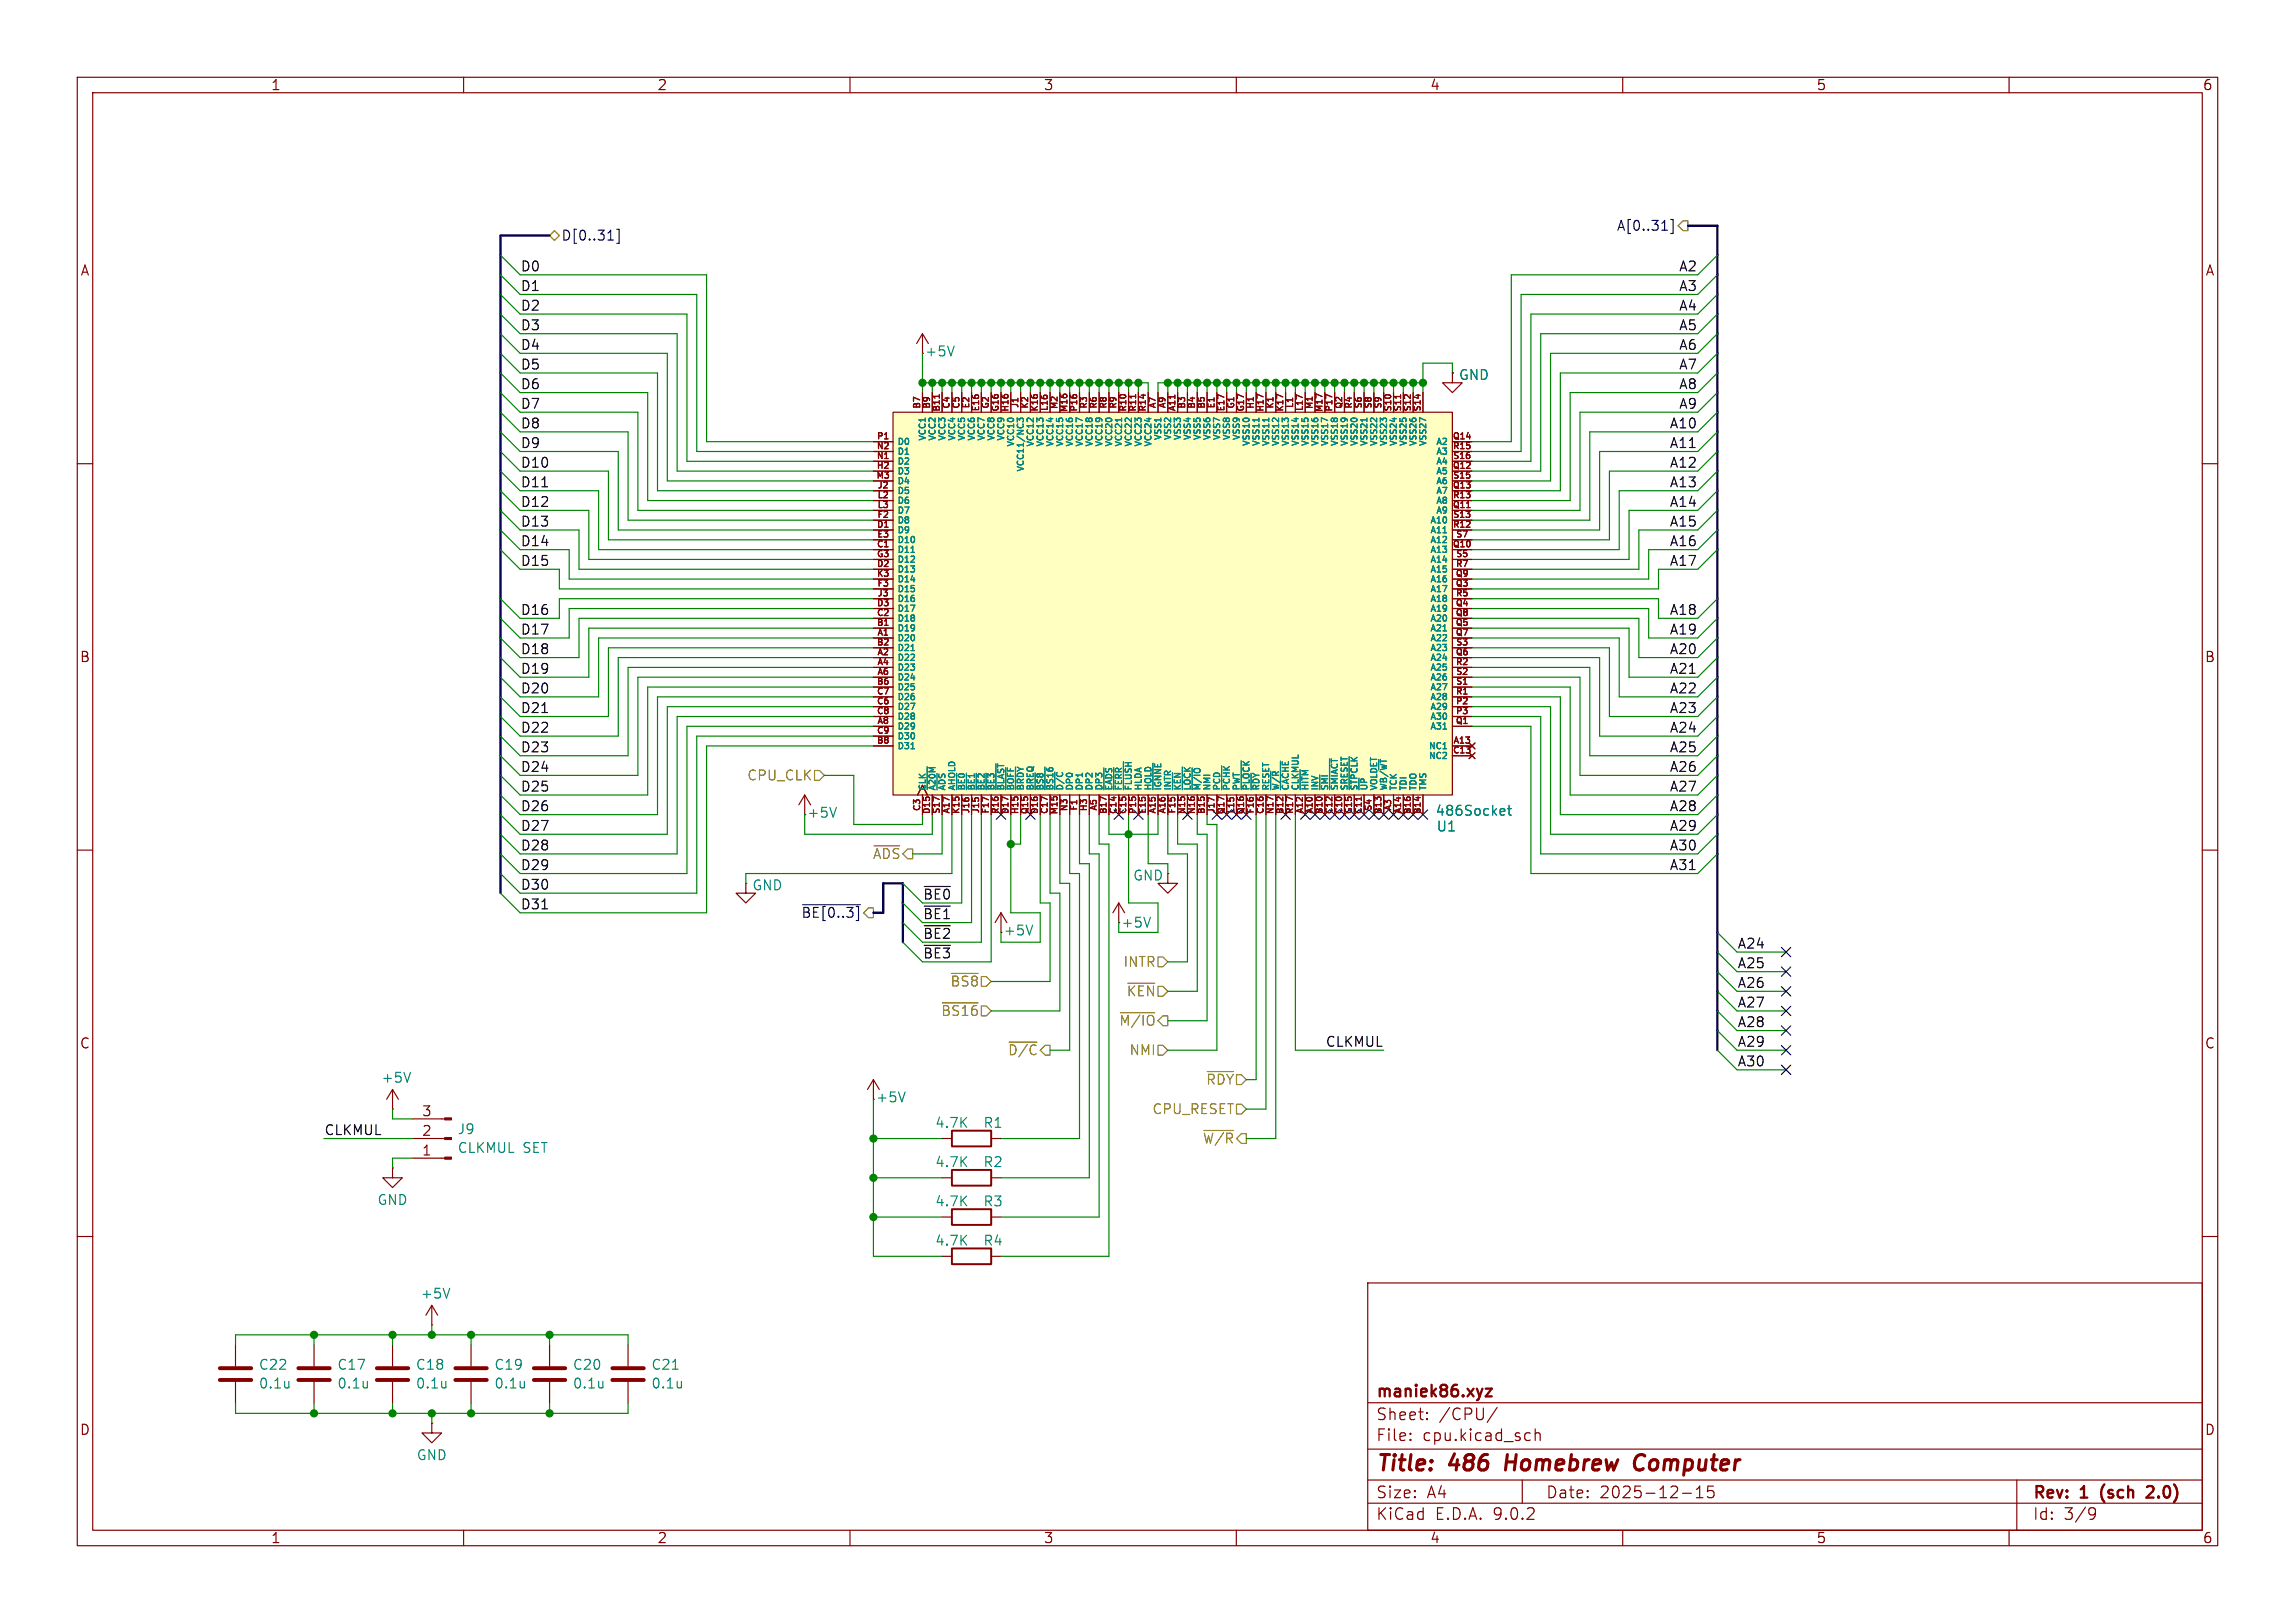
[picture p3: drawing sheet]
<svg xmlns="http://www.w3.org/2000/svg" width="297mm" height="210mm" viewBox="0 0 297 210" stroke-linecap="round" stroke-linejoin="round" font-family="sans-serif">
<defs><g id="words">
<g font-size="2.8" fill="#840000">
<text x="178" y="190.9">Title:</text>
<text x="187.7" y="190.9">486</text>
<text x="195.7" y="190.9">Homebrew</text>
<text x="213.2" y="190.9">Computer</text>
</g>
<g font-size="2.1" fill="#840000">
<text x="178" y="184">Sheet:</text>
<text x="178" y="181.2">maniek86.xyz</text>
<text x="186.2" y="184">/CPU/</text>
<text x="178" y="186.7">File:</text>
<text x="184.1" y="186.7">cpu.kicad_sch</text>
<text x="178" y="196.9">KiCad</text>
<text x="178" y="194.1">Size:</text>
<text x="184.7" y="194.1">A4</text>
<text x="185.7" y="196.9">E.D.A.</text>
<text x="193.3" y="196.9">9.0.2</text>
<text x="200" y="194.1">Date:</text>
<text x="207" y="194.1">2025-12-15</text>
<text x="263" y="194.3">Rev:</text>
<text x="263" y="196.9">Id:</text>
<text x="267.1" y="196.9">3/9</text>
<text x="269.4" y="194.3">1</text>
<text x="272.6" y="194.3">(sch</text>
<text x="279.2" y="194.3">2.0)</text>
</g>
<g font-size="1.8" fill="#840000">
<text x="35" y="11.9">1</text>
<text x="85" y="11.9">2</text>
<text x="135" y="11.9">3</text>
<text x="185" y="11.9">4</text>
<text x="235" y="11.9">5</text>
<text x="285" y="11.9">6</text>
<text x="10.3" y="35.9">A</text>
<text x="285.3" y="35.9">A</text>
<text x="10.3" y="85.9">B</text>
<text x="285.3" y="85.9">B</text>
<text x="10.3" y="135.9">C</text>
<text x="285.3" y="135.9">C</text>
<text x="54.5" y="149.6">1</text>
<text x="54.5" y="147.1">2</text>
<text x="54.5" y="144.5">3</text>
<text x="10.3" y="185.9">D</text>
<text x="285.3" y="185.9">D</text>
<text x="35" y="199.9">1</text>
<text x="85" y="199.9">2</text>
<text x="135" y="199.9">3</text>
<text x="185" y="199.9">4</text>
<text x="235" y="199.9">5</text>
<text x="285" y="199.9">6</text>
</g>
<g font-size="1.8">
<text x="67.3" y="35.2">D0</text>
<text x="217.2" y="35.2">A2</text>
<text x="67.3" y="37.8">D1</text>
<text x="67.3" y="40.3">D2</text>
<text x="217.2" y="40.3">A4</text>
<text x="217.2" y="37.8">A3</text>
<text x="67.3" y="47.9">D5</text>
<text x="67.3" y="45.4">D4</text>
<text x="67.3" y="42.8">D3</text>
<text x="217.2" y="45.4">A6</text>
<text x="217.2" y="42.8">A5</text>
<text x="217.2" y="47.9">A7</text>
<text x="67.3" y="50.5">D6</text>
<text x="67.3" y="53">D7</text>
<text x="217.2" y="50.5">A8</text>
<text x="217.2" y="53">A9</text>
<text x="67.3" y="55.5">D8</text>
<text x="67.3" y="58.1">D9</text>
<text x="216" y="58.1">A11</text>
<text x="216" y="55.5">A10</text>
<text x="67.3" y="63.2">D11</text>
<text x="67.3" y="60.6">D10</text>
<text x="67.3" y="65.7">D12</text>
<text x="216" y="65.7">A14</text>
<text x="216" y="63.2">A13</text>
<text x="216" y="60.6">A12</text>
<text x="67.3" y="68.2">D13</text>
<text x="67.3" y="70.8">D14</text>
<text x="216" y="68.2">A15</text>
<text x="216" y="70.8">A16</text>
<text x="67.3" y="73.3">D15</text>
<text x="216" y="73.3">A17</text>
<text x="67.3" y="82.2">D17</text>
<text x="67.3" y="79.7">D16</text>
<text x="216" y="79.7">A18</text>
<text x="216" y="82.2">A19</text>
<text x="67.3" y="89.8">D20</text>
<text x="67.3" y="84.7">D18</text>
<text x="67.3" y="87.3">D19</text>
<text x="216" y="89.8">A22</text>
<text x="216" y="84.7">A20</text>
<text x="216" y="87.3">A21</text>
<text x="67.3" y="92.4">D21</text>
<text x="67.3" y="94.9">D22</text>
<text x="216" y="94.9">A24</text>
<text x="216" y="92.4">A23</text>
<text x="67.3" y="100">D24</text>
<text x="67.3" y="97.4">D23</text>
<text x="216" y="97.4">A25</text>
<text x="216" y="100">A26</text>
<text x="67.3" y="102.5">D25</text>
<text x="67.3" y="105.1">D26</text>
<text x="67.3" y="107.6">D27</text>
<text x="216" y="105.1">A28</text>
<text x="216" y="102.5">A27</text>
<text x="216" y="107.6">A29</text>
<text x="67.3" y="112.7">D29</text>
<text x="67.3" y="110.1">D28</text>
<text x="216" y="110.1">A30</text>
<text x="216" y="112.7">A31</text>
<text x="67.3" y="117.8">D31</text>
<text x="67.3" y="115.2">D30</text>
<text x="119.4" y="119">~{BE1}</text>
<text x="119.4" y="116.5">~{BE0}</text>
<text x="119.4" y="124.1">~{BE3}</text>
<text x="119.4" y="121.6">~{BE2}</text>
<text x="224.8" y="122.8">A24</text>
<text x="224.8" y="125.4">A25</text>
<text x="224.8" y="130.5">A27</text>
<text x="224.8" y="127.9">A26</text>
<text x="171.5" y="135.5">CLKMUL</text>
<text x="224.8" y="135.5">A29</text>
<text x="224.8" y="133">A28</text>
<text x="224.8" y="138.1">A30</text>
<text x="41.9" y="147">CLKMUL</text>
</g>
<g font-size="1.8" fill="#000084">
<text x="72.6" y="31.3">D[0..31]</text>
<text x="209.2" y="30.1">A[0..31]</text>
<text x="103.6" y="119">~{BE[0..3]}</text>
</g>
<g font-size="1.8" fill="#008484">
<text x="119.6" y="46.3">+5V</text>
<text x="188.7" y="49.4">GND</text>
<text x="104.4" y="106">+5V</text>
<text x="185.7" y="105.8">486Socket</text>
<text x="185.8" y="107.8">U1</text>
<text x="97.3" y="115.4">GND</text>
<text x="146.6" y="114.1">GND</text>
<text x="129.8" y="121.3">+5V</text>
<text x="49.3" y="140.3">+5V</text>
<text x="113.3" y="142.8">+5V</text>
<text x="59.1" y="147">J9</text>
<text x="59.1" y="149.4">CLKMUL</text>
<text x="67.7" y="149.4">SET</text>
<text x="120.9" y="146.2">4.7K</text>
<text x="127.2" y="146.2">R1</text>
<text x="120.9" y="151.2">4.7K</text>
<text x="127.2" y="151.2">R2</text>
<text x="48.8" y="156.1">GND</text>
<text x="120.9" y="161.4">4.7K</text>
<text x="120.9" y="156.3">4.7K</text>
<text x="127.2" y="161.4">R4</text>
<text x="127.2" y="156.3">R3</text>
<text x="54.4" y="168.2">+5V</text>
<text x="33.4" y="177.5">C22</text>
<text x="33.4" y="179.9">0.1u</text>
<text x="43.6" y="177.5">C17</text>
<text x="43.6" y="179.9">0.1u</text>
<text x="53.7" y="177.5">C18</text>
<text x="53.7" y="179.9">0.1u</text>
<text x="63.9" y="177.5">C19</text>
<text x="63.9" y="179.9">0.1u</text>
<text x="74.1" y="177.5">C20</text>
<text x="74.1" y="179.9">0.1u</text>
<text x="84.2" y="177.5">C21</text>
<text x="84.2" y="179.9">0.1u</text>
<text x="53.8" y="189.1">GND</text>
</g>
<g font-size="1.8" fill="#848400">
<text x="96.6" y="101.2">CPU_CLK</text>
<text x="112.9" y="111.4">~{ADS}</text>
<text x="145.3" y="125.3">INTR</text>
<text x="121.7" y="131.7">~{BS16}</text>
<text x="122.9" y="127.9">~{BS8}</text>
<text x="145.7" y="129.1">~{KEN}</text>
<text x="130.4" y="136.8">~{D/C}</text>
<text x="144.7" y="132.9">~{M/IO}</text>
<text x="146.1" y="136.8">NMI</text>
<text x="156" y="140.6">~{RDY}</text>
<text x="149" y="144.4">CPU_RESET</text>
<text x="155.6" y="148.2">~{W/R}</text>
</g>
<text font-size="1.8" fill="#008400" x="145" y="120.2">+5V</text>
<g font-size="1.1" fill="#840000">
<text x="119.1" y="53" transform="rotate(-90 119.1 53)">B7</text>
<text x="120.4" y="53" transform="rotate(-90 120.4 53)">B9</text>
<text x="121.7" y="53.4" transform="rotate(-90 121.7 53.4)">B11</text>
<text x="122.9" y="53" transform="rotate(-90 122.9 53)">C4</text>
<text x="124.2" y="53" transform="rotate(-90 124.2 53)">C5</text>
<text x="125.5" y="53" transform="rotate(-90 125.5 53)">E2</text>
<text x="126.7" y="53.3" transform="rotate(-90 126.7 53.3)">E16</text>
<text x="128" y="53" transform="rotate(-90 128 53)">G2</text>
<text x="129.3" y="53.4" transform="rotate(-90 129.3 53.4)">G16</text>
<text x="130.6" y="53.4" transform="rotate(-90 130.6 53.4)">H16</text>
<text x="131.8" y="52.9" transform="rotate(-90 131.8 52.9)">J1</text>
<text x="133.1" y="53" transform="rotate(-90 133.1 53)">K2</text>
<text x="134.4" y="53.4" transform="rotate(-90 134.4 53.4)">K16</text>
<text x="135.6" y="53.3" transform="rotate(-90 135.6 53.3)">L16</text>
<text x="136.9" y="53.1" transform="rotate(-90 136.9 53.1)">M2</text>
<text x="138.2" y="53.4" transform="rotate(-90 138.2 53.4)">M16</text>
<text x="139.4" y="53.4" transform="rotate(-90 139.4 53.4)">P16</text>
<text x="140.7" y="53" transform="rotate(-90 140.7 53)">R3</text>
<text x="142" y="53" transform="rotate(-90 142 53)">R6</text>
<text x="143.3" y="53" transform="rotate(-90 143.3 53)">R8</text>
<text x="144.5" y="53" transform="rotate(-90 144.5 53)">R9</text>
<text x="145.8" y="53.4" transform="rotate(-90 145.8 53.4)">R10</text>
<text x="147.1" y="53.4" transform="rotate(-90 147.1 53.4)">R11</text>
<text x="148.3" y="53.4" transform="rotate(-90 148.3 53.4)">R14</text>
<text x="149.6" y="52.9" transform="rotate(-90 149.6 52.9)">A7</text>
<text x="150.9" y="52.9" transform="rotate(-90 150.9 52.9)">A9</text>
<text x="152.1" y="53.3" transform="rotate(-90 152.1 53.3)">A11</text>
<text x="153.4" y="53" transform="rotate(-90 153.4 53)">B3</text>
<text x="154.7" y="53" transform="rotate(-90 154.7 53)">B4</text>
<text x="156" y="53" transform="rotate(-90 156 53)">B5</text>
<text x="157.2" y="53" transform="rotate(-90 157.2 53)">E1</text>
<text x="158.5" y="53.3" transform="rotate(-90 158.5 53.3)">E17</text>
<text x="159.8" y="53" transform="rotate(-90 159.8 53)">G1</text>
<text x="161" y="53.4" transform="rotate(-90 161 53.4)">G17</text>
<text x="162.3" y="53" transform="rotate(-90 162.3 53)">H1</text>
<text x="163.6" y="53.4" transform="rotate(-90 163.6 53.4)">H17</text>
<text x="164.8" y="53" transform="rotate(-90 164.8 53)">K1</text>
<text x="166.1" y="53.4" transform="rotate(-90 166.1 53.4)">K17</text>
<text x="167.4" y="52.9" transform="rotate(-90 167.4 52.9)">L1</text>
<text x="168.7" y="53.3" transform="rotate(-90 168.7 53.3)">L17</text>
<text x="169.9" y="53.1" transform="rotate(-90 169.9 53.1)">M1</text>
<text x="171.2" y="53.4" transform="rotate(-90 171.2 53.4)">M17</text>
<text x="172.5" y="53.4" transform="rotate(-90 172.5 53.4)">P17</text>
<text x="173.7" y="53" transform="rotate(-90 173.7 53)">Q2</text>
<text x="175" y="53" transform="rotate(-90 175 53)">R4</text>
<text x="176.3" y="53" transform="rotate(-90 176.3 53)">S6</text>
<text x="177.5" y="53" transform="rotate(-90 177.5 53)">S8</text>
<text x="178.8" y="53" transform="rotate(-90 178.8 53)">S9</text>
<text x="180.1" y="53.4" transform="rotate(-90 180.1 53.4)">S10</text>
<text x="181.4" y="53.4" transform="rotate(-90 181.4 53.4)">S11</text>
<text x="182.6" y="53.4" transform="rotate(-90 182.6 53.4)">S12</text>
<text x="183.9" y="53.4" transform="rotate(-90 183.9 53.4)">S14</text>
<text x="113.4" y="58.2">N2</text>
<text x="113.4" y="59.4">N1</text>
<text x="113.4" y="56.9">P1</text>
<text x="187.9" y="56.9">Q14</text>
<text x="187.9" y="58.2">R15</text>
<text x="187.9" y="59.4">S16</text>
<text x="113.3" y="62">M3</text>
<text x="113.4" y="60.7">H2</text>
<text x="113.4" y="64.5">L2</text>
<text x="113.4" y="65.8">L3</text>
<text x="113.5" y="63.2">J2</text>
<text x="187.9" y="60.7">Q12</text>
<text x="187.9" y="63.2">Q13</text>
<text x="187.9" y="65.8">Q11</text>
<text x="187.9" y="64.5">R13</text>
<text x="187.9" y="62">S15</text>
<text x="113.4" y="68.3">D1</text>
<text x="113.4" y="70.9">C1</text>
<text x="113.4" y="69.6">E3</text>
<text x="113.4" y="67.1">F2</text>
<text x="187.9" y="70.9">Q10</text>
<text x="187.9" y="68.3">R12</text>
<text x="187.9" y="67.1">S13</text>
<text x="188.3" y="69.6">S7</text>
<text x="113.4" y="72.1">G3</text>
<text x="113.4" y="73.4">D2</text>
<text x="113.4" y="74.7">K3</text>
<text x="113.4" y="75.9">F3</text>
<text x="113.5" y="77.2">J3</text>
<text x="188.3" y="74.7">Q9</text>
<text x="188.3" y="75.9">Q3</text>
<text x="188.3" y="73.4">R7</text>
<text x="188.3" y="77.2">R5</text>
<text x="188.3" y="72.1">S5</text>
<text x="113.4" y="78.5">D3</text>
<text x="113.4" y="79.8">C2</text>
<text x="113.4" y="81">B1</text>
<text x="113.4" y="83.6">B2</text>
<text x="113.4" y="82.3">A1</text>
<text x="188.3" y="78.5">Q4</text>
<text x="188.3" y="79.8">Q8</text>
<text x="188.3" y="81">Q5</text>
<text x="188.3" y="82.3">Q7</text>
<text x="188.3" y="83.6">S3</text>
<text x="113.4" y="88.6">B6</text>
<text x="113.4" y="89.9">C7</text>
<text x="113.4" y="84.8">A2</text>
<text x="113.4" y="86.1">A4</text>
<text x="113.4" y="87.4">A6</text>
<text x="188.3" y="84.8">Q6</text>
<text x="188.3" y="86.1">R2</text>
<text x="188.3" y="89.9">R1</text>
<text x="188.3" y="87.4">S2</text>
<text x="188.3" y="88.6">S1</text>
<text x="113.4" y="91.2">C6</text>
<text x="113.4" y="92.5">C8</text>
<text x="113.4" y="95">C9</text>
<text x="113.4" y="93.7">A8</text>
<text x="188.3" y="93.7">Q1</text>
<text x="188.3" y="91.2">P2</text>
<text x="188.3" y="92.5">P3</text>
<text x="113.4" y="96.3">B8</text>
<text x="187.9" y="97.5">C13</text>
<text x="188" y="96.3">A13</text>
<text x="119.1" y="105.1" transform="rotate(-90 119.1 105.1)">C3</text>
<text x="120.4" y="105.5" transform="rotate(-90 120.4 105.5)">D15</text>
<text x="121.7" y="105.4" transform="rotate(-90 121.7 105.4)">S17</text>
<text x="122.9" y="105.4" transform="rotate(-90 122.9 105.4)">A17</text>
<text x="124.2" y="105.5" transform="rotate(-90 124.2 105.5)">K15</text>
<text x="125.5" y="105.4" transform="rotate(-90 125.5 105.4)">J16</text>
<text x="126.7" y="105.4" transform="rotate(-90 126.7 105.4)">J15</text>
<text x="128" y="105.4" transform="rotate(-90 128 105.4)">F17</text>
<text x="129.3" y="105.5" transform="rotate(-90 129.3 105.5)">R16</text>
<text x="130.6" y="105.5" transform="rotate(-90 130.6 105.5)">D17</text>
<text x="131.8" y="105.5" transform="rotate(-90 131.8 105.5)">H15</text>
<text x="133.1" y="105.5" transform="rotate(-90 133.1 105.5)">Q15</text>
<text x="134.4" y="105.5" transform="rotate(-90 134.4 105.5)">D16</text>
<text x="135.6" y="105.5" transform="rotate(-90 135.6 105.5)">C17</text>
<text x="136.9" y="105.5" transform="rotate(-90 136.9 105.5)">M15</text>
<text x="138.2" y="105.1" transform="rotate(-90 138.2 105.1)">N3</text>
<text x="139.4" y="105" transform="rotate(-90 139.4 105)">F1</text>
<text x="140.7" y="105.1" transform="rotate(-90 140.7 105.1)">H3</text>
<text x="142" y="105" transform="rotate(-90 142 105)">A5</text>
<text x="143.3" y="105.5" transform="rotate(-90 143.3 105.5)">B17</text>
<text x="144.5" y="105.5" transform="rotate(-90 144.5 105.5)">C14</text>
<text x="145.8" y="105.5" transform="rotate(-90 145.8 105.5)">C15</text>
<text x="147.1" y="105.5" transform="rotate(-90 147.1 105.5)">P15</text>
<text x="148.3" y="105.4" transform="rotate(-90 148.3 105.4)">E15</text>
<text x="149.6" y="105.4" transform="rotate(-90 149.6 105.4)">A15</text>
<text x="150.9" y="105.4" transform="rotate(-90 150.9 105.4)">A16</text>
<text x="152.1" y="105.4" transform="rotate(-90 152.1 105.4)">F15</text>
<text x="153.4" y="105.5" transform="rotate(-90 153.4 105.5)">N15</text>
<text x="154.7" y="105.5" transform="rotate(-90 154.7 105.5)">N16</text>
<text x="156" y="105.5" transform="rotate(-90 156 105.5)">B15</text>
<text x="157.2" y="105.4" transform="rotate(-90 157.2 105.4)">J17</text>
<text x="158.5" y="105.5" transform="rotate(-90 158.5 105.5)">Q17</text>
<text x="159.8" y="105.4" transform="rotate(-90 159.8 105.4)">L15</text>
<text x="161" y="105.5" transform="rotate(-90 161 105.5)">Q16</text>
<text x="162.3" y="105.4" transform="rotate(-90 162.3 105.4)">F16</text>
<text x="163.6" y="105.5" transform="rotate(-90 163.6 105.5)">C16</text>
<text x="164.8" y="105.5" transform="rotate(-90 164.8 105.5)">N17</text>
<text x="166.1" y="105.5" transform="rotate(-90 166.1 105.5)">B12</text>
<text x="167.4" y="105.5" transform="rotate(-90 167.4 105.5)">R17</text>
<text x="168.7" y="105.4" transform="rotate(-90 168.7 105.4)">A12</text>
<text x="169.9" y="105.4" transform="rotate(-90 169.9 105.4)">A10</text>
<text x="171.2" y="105.5" transform="rotate(-90 171.2 105.5)">B10</text>
<text x="172.5" y="105.5" transform="rotate(-90 172.5 105.5)">C12</text>
<text x="173.7" y="105.5" transform="rotate(-90 173.7 105.5)">C10</text>
<text x="175" y="105.5" transform="rotate(-90 175 105.5)">G15</text>
<text x="176.3" y="105.5" transform="rotate(-90 176.3 105.5)">C11</text>
<text x="177.5" y="105.1" transform="rotate(-90 177.5 105.1)">S4</text>
<text x="178.8" y="105.5" transform="rotate(-90 178.8 105.5)">B13</text>
<text x="180.1" y="105" transform="rotate(-90 180.1 105)">A3</text>
<text x="181.4" y="105.4" transform="rotate(-90 181.4 105.4)">A14</text>
<text x="182.6" y="105.5" transform="rotate(-90 182.6 105.5)">B16</text>
<text x="183.9" y="105.5" transform="rotate(-90 183.9 105.5)">B14</text>
</g>
<g font-size="1.1" fill="#008484">
<text x="116.1" y="57.8">D0</text>
<text x="116.1" y="59">D1</text>
<text x="120" y="57.2" transform="rotate(-90 120 57.2)">VCC1</text>
<text x="121.3" y="57.2" transform="rotate(-90 121.3 57.2)">VCC2</text>
<text x="122.5" y="57.2" transform="rotate(-90 122.5 57.2)">VCC3</text>
<text x="123.8" y="57.2" transform="rotate(-90 123.8 57.2)">VCC4</text>
<text x="125.1" y="57.2" transform="rotate(-90 125.1 57.2)">VCC5</text>
<text x="126.4" y="57.2" transform="rotate(-90 126.4 57.2)">VCC6</text>
<text x="127.6" y="57.2" transform="rotate(-90 127.6 57.2)">VCC7</text>
<text x="128.9" y="57.2" transform="rotate(-90 128.9 57.2)">VCC8</text>
<text x="130.2" y="57.2" transform="rotate(-90 130.2 57.2)">VCC9</text>
<text x="131.4" y="58" transform="rotate(-90 131.4 58)">VCC10</text>
<text x="134" y="58" transform="rotate(-90 134 58)">VCC12</text>
<text x="135.2" y="58" transform="rotate(-90 135.2 58)">VCC13</text>
<text x="136.5" y="58" transform="rotate(-90 136.5 58)">VCC14</text>
<text x="137.8" y="58" transform="rotate(-90 137.8 58)">VCC15</text>
<text x="139.1" y="58" transform="rotate(-90 139.1 58)">VCC16</text>
<text x="140.3" y="58" transform="rotate(-90 140.3 58)">VCC17</text>
<text x="141.6" y="58" transform="rotate(-90 141.6 58)">VCC18</text>
<text x="142.9" y="58" transform="rotate(-90 142.9 58)">VCC19</text>
<text x="144.1" y="58" transform="rotate(-90 144.1 58)">VCC20</text>
<text x="145.4" y="58" transform="rotate(-90 145.4 58)">VCC21</text>
<text x="146.7" y="58" transform="rotate(-90 146.7 58)">VCC22</text>
<text x="147.9" y="58" transform="rotate(-90 147.9 58)">VCC23</text>
<text x="149.2" y="58" transform="rotate(-90 149.2 58)">VCC24</text>
<text x="150.5" y="57.1" transform="rotate(-90 150.5 57.1)">VSS1</text>
<text x="151.8" y="57.1" transform="rotate(-90 151.8 57.1)">VSS2</text>
<text x="153" y="57.1" transform="rotate(-90 153 57.1)">VSS3</text>
<text x="154.3" y="57.1" transform="rotate(-90 154.3 57.1)">VSS4</text>
<text x="155.6" y="57.1" transform="rotate(-90 155.6 57.1)">VSS5</text>
<text x="156.8" y="57.1" transform="rotate(-90 156.8 57.1)">VSS6</text>
<text x="158.1" y="57.1" transform="rotate(-90 158.1 57.1)">VSS7</text>
<text x="159.4" y="57.1" transform="rotate(-90 159.4 57.1)">VSS8</text>
<text x="160.6" y="57.1" transform="rotate(-90 160.6 57.1)">VSS9</text>
<text x="161.9" y="57.9" transform="rotate(-90 161.9 57.9)">VSS10</text>
<text x="163.2" y="57.9" transform="rotate(-90 163.2 57.9)">VSS11</text>
<text x="164.5" y="57.9" transform="rotate(-90 164.5 57.9)">VSS11</text>
<text x="165.7" y="57.9" transform="rotate(-90 165.7 57.9)">VSS12</text>
<text x="167" y="57.9" transform="rotate(-90 167 57.9)">VSS13</text>
<text x="168.3" y="57.9" transform="rotate(-90 168.3 57.9)">VSS14</text>
<text x="169.5" y="57.9" transform="rotate(-90 169.5 57.9)">VSS15</text>
<text x="170.8" y="57.9" transform="rotate(-90 170.8 57.9)">VSS16</text>
<text x="172.1" y="57.9" transform="rotate(-90 172.1 57.9)">VSS17</text>
<text x="173.3" y="57.9" transform="rotate(-90 173.3 57.9)">VSS18</text>
<text x="174.6" y="57.9" transform="rotate(-90 174.6 57.9)">VSS19</text>
<text x="175.9" y="57.9" transform="rotate(-90 175.9 57.9)">VSS20</text>
<text x="177.2" y="57.9" transform="rotate(-90 177.2 57.9)">VSS21</text>
<text x="178.4" y="57.9" transform="rotate(-90 178.4 57.9)">VSS22</text>
<text x="179.7" y="57.9" transform="rotate(-90 179.7 57.9)">VSS23</text>
<text x="181" y="57.9" transform="rotate(-90 181 57.9)">VSS24</text>
<text x="182.2" y="57.9" transform="rotate(-90 182.2 57.9)">VSS25</text>
<text x="183.5" y="57.9" transform="rotate(-90 183.5 57.9)">VSS26</text>
<text x="184.8" y="57.9" transform="rotate(-90 184.8 57.9)">VSS27</text>
<text x="185.7" y="57.8">A2</text>
<text x="185.7" y="59">A3</text>
<text x="116.1" y="60.3">D2</text>
<text x="116.1" y="61.6">D3</text>
<text x="116.1" y="62.9">D4</text>
<text x="116.1" y="64.1">D5</text>
<text x="116.1" y="65.4">D6</text>
<text x="132.7" y="61.2" transform="rotate(-90 132.7 61.2)">VCC11/NC3</text>
<text x="185.7" y="60.3">A4</text>
<text x="185.7" y="61.6">A5</text>
<text x="185.7" y="62.9">A6</text>
<text x="185.7" y="64.1">A7</text>
<text x="185.7" y="65.4">A8</text>
<text x="116.1" y="66.7">D7</text>
<text x="116.1" y="67.9">D8</text>
<text x="116.1" y="69.2">D9</text>
<text x="116.1" y="70.5">D10</text>
<text x="116.1" y="71.7">D11</text>
<text x="184.9" y="67.9">A10</text>
<text x="184.9" y="69.2">A11</text>
<text x="184.9" y="70.5">A12</text>
<text x="184.9" y="71.7">A13</text>
<text x="185.7" y="66.7">A9</text>
<text x="116.1" y="73">D12</text>
<text x="116.1" y="74.3">D13</text>
<text x="116.1" y="75.6">D14</text>
<text x="116.1" y="76.8">D15</text>
<text x="184.9" y="73">A14</text>
<text x="184.9" y="74.3">A15</text>
<text x="184.9" y="75.6">A16</text>
<text x="184.9" y="76.8">A17</text>
<text x="116.1" y="78.1">D16</text>
<text x="116.1" y="79.4">D17</text>
<text x="116.1" y="80.6">D18</text>
<text x="116.1" y="81.9">D19</text>
<text x="116.1" y="83.2">D20</text>
<text x="184.9" y="78.1">A18</text>
<text x="184.9" y="79.4">A19</text>
<text x="184.9" y="80.6">A20</text>
<text x="184.9" y="81.9">A21</text>
<text x="184.9" y="83.2">A22</text>
<text x="116.1" y="84.4">D21</text>
<text x="116.1" y="85.7">D22</text>
<text x="116.1" y="87">D23</text>
<text x="116.1" y="88.3">D24</text>
<text x="116.1" y="89.5">D25</text>
<text x="184.9" y="84.4">A23</text>
<text x="184.9" y="85.7">A24</text>
<text x="184.9" y="87">A25</text>
<text x="184.9" y="88.3">A26</text>
<text x="184.9" y="89.5">A27</text>
<text x="116.1" y="90.8">D26</text>
<text x="116.1" y="92.1">D27</text>
<text x="116.1" y="93.3">D28</text>
<text x="116.1" y="94.6">D29</text>
<text x="116.1" y="95.9">D30</text>
<text x="184.9" y="90.8">A28</text>
<text x="184.9" y="92.1">A29</text>
<text x="184.9" y="93.3">A30</text>
<text x="184.9" y="94.6">A31</text>
<text x="116.1" y="97.1">D31</text>
<text x="184.8" y="97.1">NC1</text>
<text x="184.8" y="98.4">NC2</text>
<text x="120" y="102.4" transform="rotate(-90 120 102.4)">CLK</text>
<text x="121.3" y="102.4" transform="rotate(-90 121.3 102.4)">~{A20M}</text>
<text x="122.5" y="102.4" transform="rotate(-90 122.5 102.4)">~{ADS}</text>
<text x="123.8" y="102.4" transform="rotate(-90 123.8 102.4)">AHOLD</text>
<text x="125.1" y="102.4" transform="rotate(-90 125.1 102.4)">~{BE0}</text>
<text x="126.4" y="102.4" transform="rotate(-90 126.4 102.4)">~{BE1}</text>
<text x="127.6" y="102.4" transform="rotate(-90 127.6 102.4)">~{BE2}</text>
<text x="128.9" y="102.4" transform="rotate(-90 128.9 102.4)">~{BE3}</text>
<text x="130.2" y="102.4" transform="rotate(-90 130.2 102.4)">~{BLAST}</text>
<text x="131.4" y="102.4" transform="rotate(-90 131.4 102.4)">~{BOFF}</text>
<text x="132.7" y="102.4" transform="rotate(-90 132.7 102.4)">~{BRDY}</text>
<text x="134" y="102.4" transform="rotate(-90 134 102.4)">BREQ</text>
<text x="135.2" y="102.4" transform="rotate(-90 135.2 102.4)">~{BS8}</text>
<text x="136.5" y="102.4" transform="rotate(-90 136.5 102.4)">~{BS16}</text>
<text x="137.8" y="102.4" transform="rotate(-90 137.8 102.4)">~{D/C}</text>
<text x="139.1" y="102.4" transform="rotate(-90 139.1 102.4)">DP0</text>
<text x="140.3" y="102.4" transform="rotate(-90 140.3 102.4)">DP1</text>
<text x="141.6" y="102.4" transform="rotate(-90 141.6 102.4)">DP2</text>
<text x="142.9" y="102.4" transform="rotate(-90 142.9 102.4)">DP3</text>
<text x="144.1" y="102.4" transform="rotate(-90 144.1 102.4)">~{EADS}</text>
<text x="145.4" y="102.4" transform="rotate(-90 145.4 102.4)">~{FERR}</text>
<text x="146.7" y="102.4" transform="rotate(-90 146.7 102.4)">~{FLUSH}</text>
<text x="147.9" y="102.4" transform="rotate(-90 147.9 102.4)">HLDA</text>
<text x="149.2" y="102.4" transform="rotate(-90 149.2 102.4)">HOLD</text>
<text x="150.5" y="102.4" transform="rotate(-90 150.5 102.4)">~{IGNNE}</text>
<text x="151.8" y="102.4" transform="rotate(-90 151.8 102.4)">INTR</text>
<text x="153" y="102.4" transform="rotate(-90 153 102.4)">~{KEN}</text>
<text x="154.3" y="102.4" transform="rotate(-90 154.3 102.4)">~{LOCK}</text>
<text x="155.6" y="102.4" transform="rotate(-90 155.6 102.4)">~{M/IO}</text>
<text x="156.8" y="102.4" transform="rotate(-90 156.8 102.4)">NMI</text>
<text x="158.1" y="102.4" transform="rotate(-90 158.1 102.4)">PCD</text>
<text x="159.4" y="102.4" transform="rotate(-90 159.4 102.4)">~{PCHK}</text>
<text x="160.6" y="102.4" transform="rotate(-90 160.6 102.4)">PWT</text>
<text x="161.9" y="102.4" transform="rotate(-90 161.9 102.4)">~{PLOCK}</text>
<text x="163.2" y="102.4" transform="rotate(-90 163.2 102.4)">~{RDY}</text>
<text x="164.5" y="102.4" transform="rotate(-90 164.5 102.4)">RESET</text>
<text x="165.7" y="102.4" transform="rotate(-90 165.7 102.4)">~{W/R}</text>
<text x="167" y="102.4" transform="rotate(-90 167 102.4)">~{CACHE}</text>
<text x="168.3" y="102.4" transform="rotate(-90 168.3 102.4)">CLKMUL</text>
<text x="169.5" y="102.4" transform="rotate(-90 169.5 102.4)">~{HITM}</text>
<text x="170.8" y="102.4" transform="rotate(-90 170.8 102.4)">INV</text>
<text x="172.1" y="102.4" transform="rotate(-90 172.1 102.4)">~{SMI}</text>
<text x="173.3" y="102.4" transform="rotate(-90 173.3 102.4)">~{SMIACT}</text>
<text x="174.6" y="102.4" transform="rotate(-90 174.6 102.4)">SRESET</text>
<text x="175.9" y="102.4" transform="rotate(-90 175.9 102.4)">~{STPCLK}</text>
<text x="177.2" y="102.4" transform="rotate(-90 177.2 102.4)">~{UP}</text>
<text x="178.4" y="102.4" transform="rotate(-90 178.4 102.4)">VOLDET</text>
<text x="179.7" y="102.4" transform="rotate(-90 179.7 102.4)">WB/~{WT}</text>
<text x="181" y="102.4" transform="rotate(-90 181 102.4)">TCK</text>
<text x="182.2" y="102.4" transform="rotate(-90 182.2 102.4)">TDI</text>
<text x="183.5" y="102.4" transform="rotate(-90 183.5 102.4)">TDO</text>
<text x="184.8" y="102.4" transform="rotate(-90 184.8 102.4)">TMS</text>
</g>
</g></defs>
<g fill="none" stroke="#840000" stroke-width=".15">
<path d="M10 10h277v190h-277zM12 12h273v186h-273zM60 10v2M110 10v2M160 10v2M210 10v2M260 10v2M119.4 43.2l-.8 1.3M119.4 43.2l.7 1.3M119.4 43.2v2.5M10 60h2M285 60h2"/>
<path d="M10 110h2M96.5 114.3v1.3h1.3l-1.3 1.2-1.3-1.2h1.3M96.5 114.3h.1M285 110h2M50.8 151.1v1.3h1.3l-1.3 1.3-1.3-1.3h1.3M50.8 151.1h.1M53.3 149.9h4.3M53.3 147.3h4.3M53.3 144.8h4.3M121.9 157.5h1.3M128.3 157.5h1.2M10 160h2"/>
<path d="M30.5 174v2.8M30.5 178.8v2.8M40.6 174v2.8M40.6 178.8v2.8M50.8 174v2.8M50.8 178.8v2.8M55.9 171.5h.1M55.9 168.9l-.8 1.3M55.9 168.9l.7 1.3M55.9 168.9v2.6M61 174v2.8M61 178.8v2.8"/>
<path d="M71.1 174v2.8M71.1 178.8v2.8M81.3 174v2.8M81.3 178.8v2.8M121.9 162.6h1.3M128.3 162.6h1.2M177 166h108v32h-108zM285 160h2M55.9 184.2v1.2h1.2l-1.2 1.3-1.3-1.3h1.3M55.9 184.2h.1M60 198v2M110 198v2"/>
<path d="M160 198v2M177 194.5h108M177 191.5h108M177 187.5h108M177 181.5h108M182.5 186.3h.1l-.1 .1M182.5 186.3v.1M182.5 185.5v.1M182.5 185.5h.1l-.1 .1M184.7 183.6v.1M184.7 183.6h-.1l.1 .1M184.7 182.8v.1"/>
<path d="M184.7 182.8h-.1l.1 .1M193.7 182.1l-1.2 2M197 191.5v3M197.9 185.4l.1 .1M198 186.3l-.1 .1M198.7 184.9v1.5M198.7 185.5a.37 .37 0 0 1 .6 .1v.8M210 198v2M217.7 193.2h1.2M219.5 193.8h.9M219.5 192.7l.5-.4v1.5M221 192.3v.7l.2-.1h.5l.1 .3v.3l-.3 .3h-.3l-.2-.1"/>
<path d="M260 198v2M261 191.5v6.5M270.6 195.1h.3l.2 .1a.99 .99 0 0 1-.4 1.4h-.2M271.2 195.7l-.3 .3h-.3"/>
</g>
<path d="M192.3 179.7h.8l-.8 1h.8M278.6 192.4l-.5-.1-.3 .1M278.6 192.9l-.8 .9h.9" fill="none" stroke="#840000" stroke-width=".3"/>
<path d="M195.1 188.2l-.3 2M212.5 188.2a1.13 1.13 0 0 0-1 .7 1.13 1.13 0 0 0 .3 1.2l.3 .1 .5-.1" fill="none" stroke="#840000" stroke-width=".4"/>
<path d="M28.4 178.6h4.1M28.4 177h4.1M38.6 178.6h4.1M38.6 177h4.1M48.8 178.6h4M48.8 177h4M58.9 178.6h4.1M58.9 177h4.1M69.1 178.6h4.1M69.1 177h4.1M79.2 178.6h4.1M79.2 177h4.1" fill="none" stroke="#840000" stroke-width=".51"/>
<g fill="none" stroke="#008484" stroke-width=".15">
<path d="M123.5 44.8l-.4 1.2M37.4 178.7v.9M37.4 179.5h-.1M47.5 178.7v.9M47.5 179.5h.1M57.7 178.7v.9M57.7 179.5h-.1M58.2 166.7l-.4 1.3M67.9 178.7v.9M67.9 179.5h-.1M78 178.7v.9M78 179.5h.1"/>
<path d="M87 177.2h.8M88.2 178.7v.9M88.2 179.5h-.1"/>
</g>
<path d="M123.2 156.5h5.1v2h-5.1zM123.2 161.5h5.1v2.1h-5.1z" fill="none" stroke="#840000" stroke-width=".25"/>
<g fill="#840000" stroke="#840000" stroke-width=".15">
<path d="M57.6 149.7h.8v.3h-.8z"/>
<path d="M57.6 147.2h.8v.2h-.8z"/>
<path d="M57.6 144.7h.8v.2h-.8z"/>
</g>
<path d="M115.6 53.3h72.4v49.6h-72.4z" fill="#ffffc2"/>
<g fill="none" stroke="#840000" stroke-width=".15">
<path d="M113 57.2h2.6M113 58.4h2.6M113 59.7h2.6M114.5 56.8h.4M114.5 59.3h.4M115.6 53.3h72.4v49.6h-72.4zM119.4 50.8v2.5M120.6 50.8v2.5M121.6 51.1v.4M121.9 50.8v2.5M123.2 50.8v2.5M124.5 50.8v2.5"/>
<path d="M125.7 50.8v2.5M127 50.8v2.5M128.3 50.8v2.5M129.5 50.8v2.5M130.8 50.8v2.5M131.7 51.5v.5M132.1 50.8v2.5M133.3 50.8v2.5M134.6 50.8v2.5M135.9 50.8v2.5M137.2 50.8v2.5M138.4 50.8v2.5"/>
<path d="M139.7 50.8v2.5M141 50.8v2.5M142.2 50.8v2.5M143.5 50.8v2.5M144.8 50.8v2.5M146 50.8v2.5M147 51.1v.4M147.3 50.8v2.5M148.6 50.8v2.5M149.9 50.8v2.5M151.1 50.8v2.5M152 51.1v.5"/>
<path d="M152.4 50.8v2.5M153.7 50.8v2.5M154.9 50.8v2.5M156.2 50.8v2.5M157.5 50.8v2.5M158.7 50.8v2.5M160 50.8v2.5M161.3 50.8v2.5M162.2 51.4v.5M162.6 50.8v2.5M163.8 50.8v2.5M164.7 51.4v.5"/>
<path d="M165.1 50.8v2.5M166 51.4l-.8-.4v.6M166.4 50.8v2.5M167.6 50.8v2.5M168.9 50.8v2.5M170.2 50.8v2.5M171.4 50.8v2.5M171.6 51l.8 .4M172.7 50.8v2.5M174 50.8v2.5M175.3 50.8v2.5M176.5 50.8v2.5"/>
<path d="M177.8 50.8v2.5M179.1 50.8v2.5M180.3 50.8v2.5M181.2 51.1v.4M181.6 50.8v2.5M182.9 50.8v2.5M184.1 50.8v2.5M188 48.3v1.2h1.2l-1.2 1.3-1.3-1.3h1.3M188 48.3h.1M188 57.2h2.5M188 58.4h2.5M188 59.7h2.5"/>
<path d="M113 61h2.6M113 62.2h2.6M113 63.5h2.6M113 64.8h2.6M113 66h2.6M113 67.3h2.6M113 68.6h2.6M113 69.9h2.6M113 71.1h2.6M113 72.4h2.6M113 73.7h2.6M113 74.9h2.6"/>
<path d="M113 76.2h2.6M113 77.5h2.6M113 78.7h2.6M188 61h2.5M188 62.2h2.5M188 63.5h2.5M188 64.8h2.5M188 66h2.5M188 67.3h2.5M188 68.6h2.5M188 69.9h2.5M188 71.1h2.5"/>
<path d="M188 72.4h2.5M188 73.7h2.5M188 74.9h2.5M188 76.2h2.5M188 77.5h2.5M188 78.7h2.5M189.8 65.7h.5M113 80h2.6M113 81.3h2.6M113 82.6h2.6M113 83.8h2.6M113 85.1h2.6"/>
<path d="M113 86.4h2.6M113 87.6h2.6M113 88.9h2.6M113 90.2h2.6M113 91.4h2.6M113 92.7h2.6M113 94h2.6M113 95.3h2.6M113 96.5h2.6M114.5 80.9h.4M188 80h2.5M188 81.3h2.5"/>
<path d="M188 82.6h2.5M188 83.8h2.5M188 85.1h2.5M188 86.4h2.5M188 87.6h2.5M188 88.9h2.5M188 90.2h2.5M188 91.4h2.5M188 92.7h2.5M188 94h2.5M188 96.5h2.5M188 97.8h2.5"/>
<path d="M190.1 96.1l.8 .8M190.1 97.4l.8 .8M190.9 96.1l-.8 .8M190.9 97.4l-.8 .8M104.1 102.9l-.7 1.2M104.1 102.9l.8 1.2M104.1 102.9v2.5M118.7 102.9l.7-1.3 .6 1.3M119.4 102.9v2.5M120.6 102.9v2.5M121.9 102.9v2.5M123.2 102.9v2.5"/>
<path d="M124.5 102.9v2.5M125.7 102.9v2.5M127 102.9v2.5M128.3 102.9v2.5M129.5 102.9v2.5M129.5 118.1v2.6M129.5 118.1l-.7 1.3M129.5 118.1l.8 1.3M130.8 102.9v2.5M132.1 102.9v2.5M133.3 102.9v2.5M134.6 102.9v2.5"/>
<path d="M135.9 102.9v2.5M137.2 102.9v2.5M138.4 102.9v2.5M139.7 102.9v2.5M141 102.9v2.5M142.2 102.9v2.5M143.2 103.4l-.8-.3v.5M143.5 102.9v2.5M144.8 102.9v2.5M144.8 116.8v2.6M144.8 116.8l-.8 1.3M144.8 116.8l.7 1.3"/>
<path d="M146 102.9v2.5M147.3 102.9v2.5M148.6 102.9v2.5M149.9 102.9v2.5M151.1 113v1.3h1.3l-1.3 1.3-1.2-1.3h1.2M151.1 113h.1M151.1 102.9v2.5M152.4 102.9v2.5M153.7 102.9v2.5M154.9 102.9v2.5M156.2 102.9v2.5M156.3 103.2l.8 .3"/>
<path d="M157.5 102.9v2.5M158.7 102.9v2.5M160 102.9v2.5M161.3 102.9v2.5M162.6 102.9v2.5M163.8 102.9v2.5M165.1 102.9v2.5M165.3 103.2h.3M166 103.1v.5M166.4 102.9v2.5M167.6 102.9v2.5M168.9 102.9v2.5"/>
<path d="M170.2 102.9v2.5M171.4 102.9v2.5M172.7 102.9v2.5M174 102.9v2.5M175.3 102.9v2.5M176.2 103.1v.5M176.5 102.9v2.5M177.8 102.9v2.5M179.1 102.9v2.5M180.3 102.9v2.5M181.6 102.9v2.5M182.9 102.9v2.5"/>
<path d="M183.5 103.1v.5M184.1 102.9v2.5M113 139.7l-.7 1.3M113 139.7l.8 1.3M113 139.7v2.5M50.8 143.5h.1M50.8 141l-.8 1.2M50.8 141l.8 1.2M50.8 141v2.5M121.9 152.4h1.3M121.9 147.3h1.3M128.3 152.4h1.2"/>
<path d="M128.3 147.3h1.2"/>
</g>
<g fill="none" stroke="#008484" stroke-width=".15">
<path d="M131.6 54.1l.3 .3 .1-.3h.4v.2v.3M145.1 54.1v.5M162.9 54.1v.5M164.2 54.1v.5M176.9 54.1v.5M117.9 71.5h.4M186.7 68.9h.5M117.9 84.2h.4M117.9 96.9h.4M120 99.2v3M128.9 98.8v3.4M130.1 99.3v2.9"/>
<path d="M131.4 99.3v2.9M135.2 99.3v2.9M136.5 99.9v2.3M142.8 99.4v2.8M144.1 99.3v2.9M145.4 98.6v3.6M149.2 98.8v3.4M151.7 100v2.2M153 99.3v2.9M154.3 99.4v2.8M158.1 99.1v3.1M160.6 98.5v3.7"/>
<path d="M164.4 99.8v2.4M165.7 98.5v3.7M168.2 99.6v2.6M172.1 98.2v4M174.6 97.9v4.3M186.7 96.9h.5M186.7 81.6h.5M186.7 94.3h.5M108.2 104.5l-.4 1.2M121.3 100.1v2.1M123.8 100.1v2.1M125.1 100.1v2.1"/>
<path d="M126.3 100.1v2.1M127.6 100.1v2.1M133.6 119.7l-.4 1.3M134 100v2.2M148.9 118.7l-.4 1.3M161.9 100.1v2.1M170.8 100.3v1.9M194.6 104.6l.1 .1v.2l-.6 .2M194.7 105.4l-.1 .1M195.1 104.6h.5M195.3 104.2v1.1l.1 .1 .2 .1M53.1 138.8l-.4 1.2"/>
<path d="M117.1 141.3l-.4 1.3"/>
</g>
<path d="M123.2 151.4h5.1v2h-5.1zM123.2 146.3h5.1v2h-5.1z" fill="none" stroke="#840000" stroke-width=".25"/>
<g fill="none" stroke="#000084" stroke-width=".15">
<path d="M78.7 31.1h.7M79.8 29.7h.3v1.8h-.3M215.1 29.8h.7M216.2 28.4h.3v1.8h-.3M103.9 117.1h7.4M128.9 104.8l1.2 1.2M130.1 104.8l-1.2 1.2M132.7 104.8l1.3 1.2M134 104.8l-1.3 1.2M144.2 104.8l1.2 1.2M145.4 104.8l-1.2 1.2M146.7 104.8l1.2 1.2"/>
<path d="M147.9 104.8l-1.2 1.2M153.1 104.8l1.2 1.2M154.3 104.8l-1.2 1.2M156.9 104.8l1.2 1.2M158.1 104.8l-1.2 1.2M158.1 104.8l1.3 1.2M159.4 104.8l-1.3 1.2M159.4 104.8l1.2 1.2M160.6 104.8l-1.2 1.2M160.7 104.8l1.2 1.2M161.9 104.8l-1.2 1.2M165.8 104.8l1.2 1.2"/>
<path d="M167 104.8l-1.2 1.2M168.3 104.8l1.2 1.2M169.5 104.8l-1.2 1.2M169.6 104.8l1.2 1.2M170.8 104.8l-1.2 1.2M170.8 104.8l1.3 1.2M172.1 104.8l-1.3 1.2M172.1 104.8l1.2 1.2M173.3 104.8l-1.2 1.2M173.4 104.8l1.2 1.2M174.6 104.8l-1.2 1.2M174.7 104.8l1.2 1.2"/>
<path d="M175.9 104.8l-1.2 1.2M175.9 104.8l1.2 1.2M177.1 104.8l-1.2 1.2M177.2 104.8l1.2 1.2M178.4 104.8l-1.2 1.2M178.5 104.8l1.2 1.2M179.7 104.8l-1.2 1.2M179.7 104.8l1.2 1.2M180.9 104.8l-1.2 1.2M181 104.8l1.2 1.2M182.2 104.8l-1.2 1.2M182.3 104.8l1.2 1.2"/>
<path d="M183.5 104.8l-1.2 1.2M183.5 104.8l1.3 1.2M184.8 104.8l-1.3 1.2M230.5 135.3l1.2 1.2M230.5 132.7l1.2 1.3M230.5 130.2l1.2 1.2M230.5 127.7l1.2 1.2M230.5 122.6l1.2 1.2M230.5 125.1l1.2 1.2M230.5 137.8l1.2 1.2M231.7 135.3l-1.2 1.2M231.7 132.7l-1.2 1.3"/>
<path d="M231.7 130.2l-1.2 1.2M231.7 127.7l-1.2 1.2M231.7 122.6l-1.2 1.2M231.7 125.1l-1.2 1.2M231.7 137.8l-1.2 1.2"/>
</g>
<g fill="none" stroke="#848400" stroke-width=".15">
<path d="M71.1 30.5l.7-.7 .6 .7-.6 .6zM217.8 28.6h.6v1.2h-.6l-.6-.6zM105.4 99.7h.6l.7 .6-.7 .7h-.6zM112.4 117.5h.6v1.2h-.6l-.6-.6zM113.1 109.4h3.3M121.9 129.8h4.7M123.1 126h3.5M130.6 134.8h3.6M145 131h4.4M145.9 127.2h3.5M149.9 123.8h.6l.6 .7-.6 .6h-.6zM149.9 135.3h.6l.6 .6-.6 .6h-.6z"/>
<path d="M156.2 138.7h3.4M155.8 146.3h3.8M160 142.9h.7l.6 .6-.6 .6h-.7z"/>
</g>
<path d="M70.1 63h.8M70.1 92.2h.8M70.1 117.6h.8M119.6 119.8h3.4M119.6 117.2h3.4M119.6 114.7h3.4M119.6 122.3h3.4" fill="none" stroke="#000" stroke-width=".15"/>
<path d="M71.1 30.5h-6.3v85.1M218.4 29.2h3.8v106.7M113 118.1h1.3v-3.8h2.5v7.6" fill="none" stroke="#000084" stroke-width=".3"/>
<g fill="none" stroke="#008400" stroke-width=".15">
<path d="M64.8 38.1l2.5 2.5h21.6v19.1h24.1M64.8 35.6l2.5 2.5h22.9v20.3h22.8M64.8 33l2.5 2.6h24.1v21.6h21.6M222.2 38.1l-2.5 2.5h-21.6v19.1h-7.6M222.2 35.6l-2.5 2.5h-22.9v20.3h-6.3M222.2 33l-2.5 2.6h-24.1v21.6h-5.1M64.8 43.2l2.5 2.5h19.1v16.5h26.6M64.8 40.6l2.5 2.6h20.3v17.8h25.4M64.8 48.3l2.5 2.5h16.5v14h29.2M64.8 55.9l2.5 2.5h12.7v10.2h33M64.8 58.4l2.5 2.6h11.4v8.9h34.3M64.8 50.8l2.5 2.5h15.2v12.7h30.5"/>
<path d="M64.8 53.3l2.5 2.6h14v11.4h31.7M64.8 45.7l2.5 2.6h17.8v15.2h27.9M119.4 49.5h29.2v1.3M119.4 45.7v5.1M120.6 49.5v1.3M121.9 49.5v1.3M123.2 49.5v1.3M124.5 49.5v1.3M125.7 49.5v1.3M127 49.5v1.3M128.3 49.5v1.3M129.5 49.5v1.3"/>
<path d="M130.8 49.5v1.3M132.1 49.5v1.3M133.3 49.5v1.3M134.6 49.5v1.3M135.9 49.5v1.3M137.2 49.5v1.3M138.4 49.5v1.3M139.7 49.5v1.3M141 49.5v1.3M142.2 49.5v1.3M143.5 49.5v1.3M144.8 49.5v1.3"/>
<path d="M146 49.5v1.3M147.3 49.5v1.3M151.1 49.5v1.3M152.4 49.5v1.3M153.7 49.5v1.3M154.9 49.5v1.3M156.2 49.5v1.3M157.5 49.5v1.3M158.7 49.5v1.3M160 49.5v1.3M161.3 49.5v1.3M162.6 49.5v1.3"/>
<path d="M163.8 49.5v1.3M165.1 49.5v1.3M166.4 49.5v1.3M167.6 49.5v1.3M168.9 49.5v1.3M170.2 49.5v1.3M171.4 49.5v1.3M172.7 49.5v1.3M174 49.5v1.3M175.3 49.5v1.3M176.5 49.5v1.3M177.8 49.5v1.3"/>
<path d="M179.1 49.5v1.3M180.3 49.5v1.3M181.6 49.5v1.3M182.9 49.5v1.3M184.1 49.5h-34.2v1.3M188 48.3v-1.3h-3.9v3.8M222.2 43.2l-2.5 2.5h-19v16.5h-10.2M222.2 40.6l-2.5 2.6h-20.3v17.8h-8.9M222.2 58.4l-2.5 2.6h-11.4v8.9h-17.8M222.2 55.9l-2.5 2.5h-12.7v10.2h-16.5M222.2 50.8l-2.5 2.5h-15.2v12.7h-14M222.2 48.3l-2.5 2.5h-16.5v14h-12.7"/>
<path d="M222.2 53.3l-2.5 2.6h-14v11.4h-15.2M222.2 45.7l-2.5 2.6h-17.8v15.2h-11.4M64.8 77.5l2.5 2.5h5.1v-2.5h40.6M64.8 71.1l2.5 2.6h5.1v2.5h40.6M64.8 66l2.5 2.6h7.6v5.1h38.1M64.8 63.5l2.5 2.5h8.9v6.4h36.8M64.8 68.6l2.5 2.5h6.4v3.8h39.3M64.8 61l2.5 2.5h10.2v7.6h35.5M113 78.7h-39.3v3.9h-6.4l-2.5-2.6M190.5 77.5h24.1v2.5h5.1l2.5-2.5M190.5 78.7h22.9v3.9h6.3l2.5-2.6M222.2 66l-2.5 2.6h-7.6v5.1h-21.6"/>
<path d="M222.2 71.1l-2.5 2.6h-5.1v2.5h-24.1M222.2 61l-2.5 2.5h-10.2v7.6h-19M222.2 63.5l-2.5 2.5h-8.9v6.4h-20.3M222.2 68.6l-2.5 2.5h-6.3v3.8h-22.9M113 80h-38.1v5.1h-7.6l-2.5-2.5M113 87.6h-30.5v12.7h-15.2l-2.5-2.5M113 91.4h-26.6v16.6h-19.1l-2.5-2.6M113 90.2h-27.9v15.2h-17.8l-2.5-2.5M113 86.4h-31.7v11.4h-14l-2.5-2.5M113 85.1h-33v10.2h-12.7l-2.5-2.6M113 95.3h-22.8v20.3h-22.9l-2.5-2.6M113 81.3h-36.8v6.3h-8.9l-2.5-2.5"/>
<path d="M113 88.9h-29.2v14h-16.5l-2.5-2.6M113 83.8h-34.3v8.9h-11.4l-2.5-2.5M113 82.6h-35.5v7.6h-10.2l-2.5-2.6M113 92.7h-25.4v17.8h-20.3l-2.5-2.5M113 94h-24.1v19h-21.6l-2.5-2.5M113 96.5h-21.6v21.6h-24.1l-2.5-2.5M190.5 80h21.6v5.1h7.6l2.5-2.5M190.5 87.6h14v12.7h15.2l2.5-2.5M190.5 91.4h10.2v16.6h19l2.5-2.6M190.5 90.2h11.4v15.2h17.8l2.5-2.5M190.5 83.8h17.8v8.9h11.4l2.5-2.5M190.5 85.1h16.5v10.2h12.7l2.5-2.6"/>
<path d="M190.5 88.9h12.7v14h16.5l2.5-2.6M190.5 86.4h15.2v11.4h14l2.5-2.5M190.5 82.6h19v7.6h10.2l2.5-2.6M190.5 81.3h20.3v6.3h8.9l2.5-2.5M190.5 92.7h8.9v17.8h20.3l2.5-2.5M190.5 94h7.6v19h21.6l2.5-2.5M104.1 105.4v2.6h16.5v-2.6M106.7 100.3h3.8v6.4h8.9v-1.3M121.9 105.4v5.1h-3.8M123.2 105.4v7.6h-26.7v1.3M124.5 105.4v11.4h-5.1l-2.6-2.5M125.7 105.4v14h-6.3l-2.6-2.6"/>
<path d="M127 105.4v16.5h-7.6l-2.6-2.5M128.3 105.4v19.1h-8.9l-2.6-2.6M130.8 105.4v12.7h3.8v3.8h-5.1v-1.2M132.1 105.4v3.8h-1.3M134.6 105.4v11.4h1.3v10.2h-7.6M135.9 105.4v10.2h1.3v15.2h-8.9M137.2 105.4v8.9h1.2v21.6h-2.5M138.4 105.4v7.6h1.3v34.3h-10.2M139.7 105.4v6.4h1.3v40.6h-11.5M141 105.4v5.1h1.2v47h-12.7M142.2 105.4v3.8h1.3v53.4h-14M143.5 105.4v2.6h6.4v-2.6"/>
<path d="M146 105.4v11.4h3.9v3.9h-5.1M148.6 105.4v6.4h2.5v1.2M151.1 105.4v5.1h2.6v14h-2.6M152.4 105.4v3.8h2.5v19.1h-3.8M154.9 105.4v2.6h1.3v24.1h-5.1M156.2 105.4v1.3h1.3v29.2h-6.4M162.6 105.4v34.3h-1.3M163.8 105.4v38.1h-2.5M165.1 105.4v41.9h-3.8M167.6 105.4v30.5h11.5M222.2 133.4l2.6 2.5h6.3M222.2 125.7l2.6 2.6h6.3"/>
<path d="M222.2 135.9l2.6 2.5h6.3M222.2 130.8l2.6 2.6h6.3M222.2 128.3l2.6 2.5h6.3M222.2 123.2l2.6 2.5h6.3M222.2 120.7l2.6 2.5h6.3M41.9 147.3h11.4M50.8 143.5v1.3h2.5M53.3 149.9h-2.5v1.2M113 147.3h8.9M113 142.2v20.4h8.9M113 157.5h8.9M113 152.4h8.9"/>
<path d="M30.5 174v-1.3h50.8v1.3M40.6 172.7v1.3M50.8 172.7v1.3M55.9 171.5v1.2M61 172.7v1.3M71.1 172.7v1.3M30.5 181.6v1.3h50.8v-1.3M40.6 181.6v1.3M50.8 181.6v1.3M55.9 182.9v1.3M61 181.6v1.3M71.1 181.6v1.3"/>
</g>
<g fill="#008400" stroke="#008400" stroke-width=".15">
<circle cx="40.6" cy="172.7" r=".46"/>
<circle cx="50.8" cy="172.7" r=".46"/>
<circle cx="55.9" cy="182.9" r=".46"/>
<circle cx="50.8" cy="182.9" r=".46"/>
<circle cx="40.6" cy="182.9" r=".46"/>
<circle cx="71.1" cy="182.9" r=".46"/>
<circle cx="61" cy="182.9" r=".46"/>
<circle cx="146" cy="108" r=".46"/>
<circle cx="130.8" cy="109.2" r=".46"/>
<circle cx="113" cy="147.3" r=".46"/>
<circle cx="113" cy="157.5" r=".46"/>
<circle cx="71.1" cy="172.7" r=".46"/>
<circle cx="113" cy="152.4" r=".46"/>
<circle cx="61" cy="172.7" r=".46"/>
<circle cx="55.9" cy="172.7" r=".46"/>
<circle cx="152.4" cy="49.5" r=".46"/>
<circle cx="153.7" cy="49.5" r=".46"/>
<circle cx="160" cy="49.5" r=".46"/>
<circle cx="161.3" cy="49.5" r=".46"/>
<circle cx="156.2" cy="49.5" r=".46"/>
<circle cx="157.5" cy="49.5" r=".46"/>
<circle cx="154.9" cy="49.5" r=".46"/>
<circle cx="163.8" cy="49.5" r=".46"/>
<circle cx="162.6" cy="49.5" r=".46"/>
<circle cx="158.7" cy="49.5" r=".46"/>
<circle cx="179.1" cy="49.5" r=".46"/>
<circle cx="180.3" cy="49.5" r=".46"/>
<circle cx="184.1" cy="49.5" r=".46"/>
<circle cx="182.9" cy="49.5" r=".46"/>
<circle cx="181.6" cy="49.5" r=".46"/>
<circle cx="142.2" cy="49.5" r=".46"/>
<circle cx="144.8" cy="49.5" r=".46"/>
<circle cx="143.5" cy="49.5" r=".46"/>
<circle cx="146" cy="49.5" r=".46"/>
<circle cx="147.3" cy="49.5" r=".46"/>
<circle cx="151.1" cy="49.5" r=".46"/>
<circle cx="165.1" cy="49.5" r=".46"/>
<circle cx="170.2" cy="49.5" r=".46"/>
<circle cx="171.4" cy="49.5" r=".46"/>
<circle cx="176.5" cy="49.5" r=".46"/>
<circle cx="177.8" cy="49.5" r=".46"/>
<circle cx="175.3" cy="49.5" r=".46"/>
<circle cx="168.9" cy="49.5" r=".46"/>
<circle cx="167.6" cy="49.5" r=".46"/>
<circle cx="166.4" cy="49.5" r=".46"/>
<circle cx="174" cy="49.5" r=".46"/>
<circle cx="172.7" cy="49.5" r=".46"/>
<circle cx="119.4" cy="49.5" r=".46"/>
<circle cx="121.9" cy="49.5" r=".46"/>
<circle cx="120.6" cy="49.5" r=".46"/>
<circle cx="124.5" cy="49.5" r=".46"/>
<circle cx="125.7" cy="49.5" r=".46"/>
<circle cx="129.5" cy="49.5" r=".46"/>
<circle cx="130.8" cy="49.5" r=".46"/>
<circle cx="132.1" cy="49.5" r=".46"/>
<circle cx="133.3" cy="49.5" r=".46"/>
<circle cx="127" cy="49.5" r=".46"/>
<circle cx="128.3" cy="49.5" r=".46"/>
<circle cx="123.2" cy="49.5" r=".46"/>
<circle cx="135.9" cy="49.5" r=".46"/>
<circle cx="134.6" cy="49.5" r=".46"/>
<circle cx="138.4" cy="49.5" r=".46"/>
<circle cx="137.2" cy="49.5" r=".46"/>
<circle cx="141" cy="49.5" r=".46"/>
<circle cx="139.7" cy="49.5" r=".46"/>
</g>
<use href="#words"/>
</svg>
